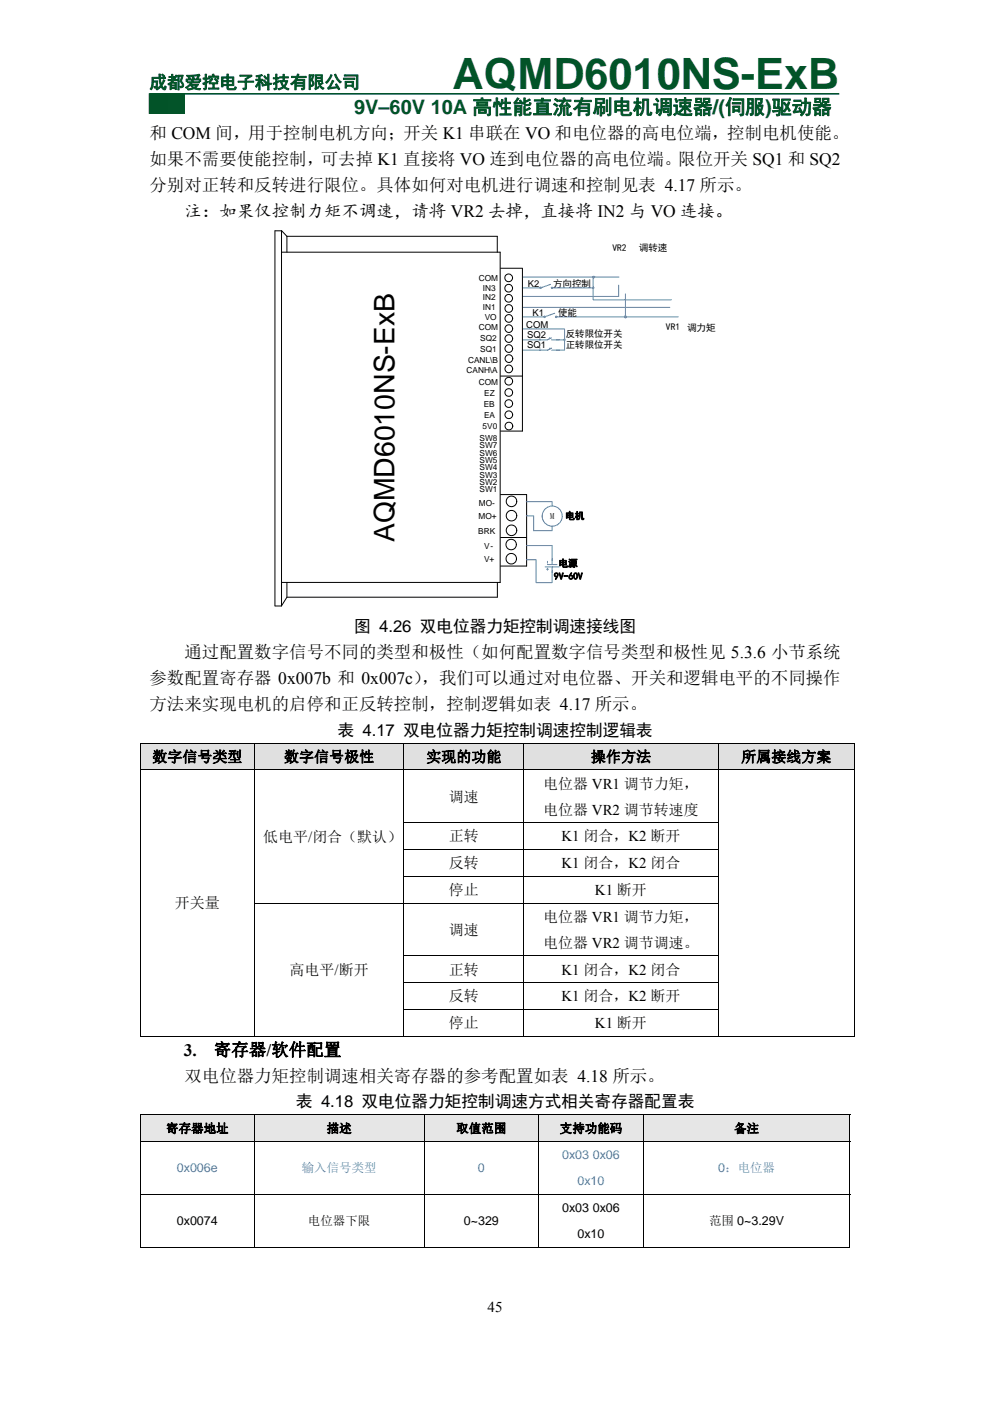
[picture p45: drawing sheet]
<svg xmlns="http://www.w3.org/2000/svg" width="210mm" height="297mm" viewBox="0 0 210 297" stroke-linecap="round" stroke-linejoin="round" font-family="sans-serif">
<defs><g id="words">
<text font-size="9.2" fill="#025328" x="96" y="18.9">AQMD6010NS-ExB</text>
<text font-size="6" x="83.7" y="115" transform="rotate(-90 83.7 115)">AQMD6010NS-ExB</text>
<text font-size="4.2" fill="#025328" x="75.1" y="24.2">9V–60V 10A 高性能直流有刷电机调速器/(伺服)驱动器</text>
<text font-size="3.7" fill="#025328" x="31.7" y="18.7">成都爱控电子科技有限公司</text>
<g font-size="3.7">
<text x="31.7" y="29.5">和 COM 间，用于控制电机方向；开关 K1 串联在 VO 和电位器的高电位端，控制电机使能。</text>
<text x="31.7" y="35">如果不需要使能控制，可去掉 K1 直接将 VO 连到电位器的高电位端。限位开关 SQ1 和 SQ2</text>
<text x="31.7" y="40.5">分别对正转和反转进行限位。具体如何对电机进行调速和控制见表 4.17 所示。</text>
<text x="39.1" y="46">注：如果仅控制力矩不调速，请将 VR2 去掉，直接将 IN2 与 VO 连接。</text>
<text x="39.1" y="139.5">通过配置数字信号不同的类型和极性（如何配置数字信号类型和极性见 5.3.6 小节系统</text>
<text x="31.7" y="145">参数配置寄存器 0x007b 和 0x007c）</text>
<text x="89.5" y="145">，我们可以通过对电位器、开关和逻辑电平的不同操作</text>
<text x="31.7" y="150.5">方法来实现电机的启停和正反转控制，控制逻辑如表 4.17 所示。</text>
<text x="39" y="223.8">3.</text>
<text x="45.3" y="223.8">寄存器/软件配置</text>
<text x="39.1" y="229.3">双电位器力矩控制调速相关寄存器的参考配置如表 4.18 所示。</text>
</g>
<g font-size="3.5">
<text x="75.1" y="134">图 4.26 双电位器力矩控制调速接线图</text>
<text x="71.6" y="156">表 4.17 双电位器力矩控制调速控制逻辑表</text>
<text x="62.8" y="234.8">表 4.18 双电位器力矩控制调速方式相关寄存器配置表</text>
</g>
<g font-size="3.2">
<text x="32.3" y="161.5">数字信号类型</text>
<text x="60.2" y="161.5">数字信号极性</text>
<text x="90.4" y="161.5">实现的功能</text>
<text x="125.3" y="161.5">操作方法</text>
<text x="157.2" y="161.5">所属接线方案</text>
<text x="115.2" y="167.2">电位器 VR1 调节力矩，</text>
<text x="95.2" y="170">调速</text>
<text x="115.2" y="172.7">电位器 VR2 调节转速度</text>
<text x="55.8" y="178.5">低电平/闭合（默认）</text>
<text x="95.2" y="178.4">正转</text>
<text x="119.1" y="178.4">K1 闭合，K2 断开</text>
<text x="95.2" y="184.1">反转</text>
<text x="119.1" y="184.1">K1 闭合，K2 闭合</text>
<text x="95.2" y="189.8">停止</text>
<text x="126.2" y="189.8">K1 断开</text>
<text x="37.1" y="192.6">开关量</text>
<text x="115.2" y="195.5">电位器 VR1 调节力矩，</text>
<text x="95.2" y="198.2">调速</text>
<text x="115.2" y="201">电位器 VR2 调节调速。</text>
<text x="61.4" y="206.7">高电平/断开</text>
<text x="95.2" y="206.6">正转</text>
<text x="119.1" y="206.6">K1 闭合，K2 闭合</text>
<text x="95.2" y="212.3">反转</text>
<text x="119.1" y="212.3">K1 闭合，K2 断开</text>
<text x="95.2" y="218">停止</text>
<text x="126.2" y="218">K1 断开</text>
<text x="103.4" y="278.1">45</text>
</g>
<g font-size="2.6">
<text x="35.2" y="240.2">寄存器地址</text>
<text x="69.3" y="240.2">描述</text>
<text x="96.8" y="240.2">取值范围</text>
<text x="118.7" y="240.2">支持功能码</text>
<text x="155.7" y="240.2">备注</text>
<text x="119.3" y="257">0x03 0x06</text>
<text x="37.5" y="259.8">0x0074</text>
<text x="65.3" y="259.8">电位器下限</text>
<text x="98.4" y="259.8">0~329</text>
<text x="122.5" y="262.5">0x10</text>
<text x="150.4" y="259.8">范围 0~3.29V</text>
</g>
<g font-size="2.6" fill="#3365ff">
<text x="119.3" y="245.8">0x03 0x06</text>
<text x="37.5" y="248.6">0x006e</text>
<text x="64" y="248.6">输入信号类型</text>
<text x="101.3" y="248.6">0</text>
<text x="122.5" y="251.3">0x10</text>
<text x="152.3" y="248.6">0：电位器</text>
</g>
<g font-size="2">
<text x="129.9" y="53.2">VR2</text>
<text x="135.5" y="53.2">调转速</text>
<text x="111.9" y="60.8">K2</text>
<text x="117.3" y="60.7">方向控制</text>
<text x="111.6" y="69.6">COM</text>
<text x="111.8" y="71.6">SQ2</text>
<text x="112.9" y="67">K1</text>
<text x="118.4" y="66.9">使能</text>
<text x="120" y="71.5">反转限位开关</text>
<text x="141.2" y="70.1">VR1</text>
<text x="145.7" y="70.2">调力矩</text>
<text x="111.8" y="73.8">SQ1</text>
<text x="120" y="73.9">正转限位开关</text>
<text x="119.9" y="110">电机</text>
<text x="117.5" y="122.9">9V-60V</text>
<text x="118.5" y="120.1">电源</text>
</g>
<g font-size="1.8">
<text x="101.6" y="59.6">COM</text>
<text x="102.4" y="63.7">IN2</text>
<text x="102.4" y="65.8">IN1</text>
<text x="102.4" y="61.7">IN3</text>
<text x="101.6" y="70">COM</text>
<text x="102.8" y="67.9">VO</text>
<text x="99.3" y="77">CANL\B</text>
<text x="101.9" y="74.6">SQ1</text>
<text x="101.9" y="72.2">SQ2</text>
<text x="99" y="79">CANH\A</text>
<text x="101.6" y="81.6">COM</text>
<text x="102.6" y="86.3">EB</text>
<text x="102.7" y="88.5">EA</text>
<text x="102.7" y="84">EZ</text>
<text x="101.7" y="93.6">SW8</text>
<text x="101.7" y="95.1">SW7</text>
<text x="102.3" y="91.1">5V0</text>
<text x="101.7" y="96.7">SW6</text>
<text x="101.7" y="98.2">SW5</text>
<text x="101.7" y="99.7">SW4</text>
<text x="101.7" y="101.3">SW3</text>
<text x="101.6" y="107.2">MO-</text>
<text x="101.7" y="102.8">SW2</text>
<text x="101.7" y="104.3">SW1</text>
<text x="101.5" y="113.1">BRK</text>
<text x="101.5" y="110.1">MO+</text>
<text x="116.7" y="110">M</text>
<text x="102.7" y="116.4">V-</text>
<text x="102.7" y="119.1">V+</text>
</g>
</g></defs>
<path d="M35.4 19.9h3.7v4.1h-3.7z" fill="#008000"/>
<path d="M35.4 19.9h3.7v4.1h-3.7z" fill="none" stroke="#008000" stroke-width=".26"/>
<path d="M31.7 19.9h3.7v4.1h-3.7z" fill="#025328"/>
<path d="M31.7 19.9h3.7v4.1h-3.7z" fill="none" stroke="#025328" stroke-width=".26"/>
<path d="M31.7 19.9h146.3" fill="none" stroke="#025328" stroke-width=".35"/>
<g fill="#fff">
<path d="M141.8 59.3h9.2v8.9h-9.2z"/>
<path d="M130.7 54.7h8.9v8.6h-8.9z"/>
</g>
<path d="M110.8 58.7h20.5M110.8 62.8h20.4M110.8 61h3.8M110.8 67.2h4.7" fill="none" stroke="#3365ff" stroke-width=".21"/>
<path d="M117.8 67.2a.15 .15 0 0 0 .3 0 .15 .15 0 0 0-.3 0zM115.4 67.2a.16 .16 0 0 0 .3 0 .16 .16 0 0 0-.3 0z" fill-rule="evenodd" fill="#fff"/>
<g fill="none" stroke="#3365ff" stroke-width=".21">
<path d="M117.7 66.4l-2 .7M132.7 62.3v4.9"/>
<circle cx="115.5" cy="67.2" r=".16"/>
<circle cx="118" cy="67.2" r=".15"/>
</g>
<circle cx="132.7" cy="67.2" r=".3" fill="#3365ff"/>
<path d="M118.2 67.2h25.6M131.2 60.5v2.3" fill="none" stroke="#3365ff" stroke-width=".21"/>
<path d="M117 60.9l-.1 .2 .3 .1v-.3zM114.6 60.9v.3l.2-.1v-.2z" fill-rule="evenodd" fill="#fff"/>
<path d="M114.6 60.9h.2l-.1 .3-.2-.1zM116.8 60.3l-2 .7M117 60.9h.2v.3l-.3-.1zM125.8 61v2.6h16.6" fill="none" stroke="#3365ff" stroke-width=".21"/>
<path d="M125.8 61h.1" fill="none" stroke="#3365ff" stroke-width=".52"/>
<circle cx="125.8" cy="58.7" r=".26" fill="#3365ff"/>
<g fill="none" stroke="#3365ff" stroke-width=".21">
<path d="M125.8 58.7v2.3h-8.5M110.8 69.7h8.9v4.5h-1.6M110.9 65.2h31.2M116.7 71.8l-.1-.2-.2 .3M116.7 73.9l-.1-.1-.2 .3M117 72.1h2.7M117 71.6l-.9 .5h-5.2M117 74.2h1.7M117 73.8l-.8 .4h-5.4M111.6 109.4h1.6v3.1h3.9v-.9M111.6 106.4h5.5v.9M111.7 118.7h2v4.8"/>
<path d="M111.7 115.7h5.4v4M116.1 119.7h2M116.1 119v.4M115.6 120.2h3M115.9 120.7h.4M116.1 120.5v.4M117.1 121v2.5h-3.4M117.1 120.2v1.2"/>
<circle cx="117.1" cy="109.4" r="2.14"/>
</g>
<path d="M119.7 72h.1" fill="none" stroke="#3365ff" stroke-width=".52"/>
<g fill="none" stroke="#000" stroke-width=".21">
<path d="M58.3 48.9v79.6h1.4l1.2-1.9v-3.1M58.4 48.9h1.2M59.7 53.5h46.4v70h-46.3M59.7 48.9l1.2 1.2M59.7 48.9v79.5M60.9 50.1h44.6v3.4M60.9 50.1v3.4M106.2 56.9h4.6v34.5h-4.6M106.2 79.7h4.6M106.2 104.9h5.5v15.1h-5.5M106.2 114h5.5M107.7 105.5l.7-.3a1.12 1.12 0 0 1 1.2 1.3l-.3 .6a1.11 1.11 0 0 1-1.3 .2 1.11 1.11 0 0 1-.6-1.1z"/>
<path d="M60.9 126.6h44.6M105.5 123.5v3.1"/>
<circle cx="107.9" cy="58.9" r=".81"/>
<circle cx="107.9" cy="63.2" r=".82"/>
<circle cx="107.9" cy="61.1" r=".82"/>
<circle cx="107.9" cy="65.4" r=".82"/>
<circle cx="107.9" cy="73.9" r=".82"/>
<circle cx="107.9" cy="67.5" r=".82"/>
<circle cx="107.9" cy="78.2" r=".82"/>
<circle cx="107.9" cy="71.8" r=".81"/>
<circle cx="107.9" cy="69.7" r=".81"/>
<circle cx="107.9" cy="76" r=".82"/>
<circle cx="107.9" cy="80.8" r=".82"/>
<circle cx="107.9" cy="85.6" r=".82"/>
<circle cx="107.9" cy="83.2" r=".82"/>
<circle cx="107.9" cy="87.9" r=".82"/>
<circle cx="107.9" cy="90.3" r=".81"/>
<circle cx="108.4" cy="115.5" r="1.11"/>
<circle cx="108.4" cy="118.5" r="1.12"/>
<circle cx="108.5" cy="112.4" r="1.12"/>
<circle cx="108.5" cy="109.3" r="1.11"/>
</g>
<g fill="#e0e0e0">
<path d="M29.9 157.6h23.9v5.6h-23.9z"/>
<path d="M31.7 157.6h20.3v5.6h-20.3z"/>
<path d="M54 157.6h31.6v5.6h-31.6z"/>
<path d="M55.8 157.6h28v5.6h-28z"/>
<path d="M85.8 157.6h25.2v5.6h-25.2z"/>
<path d="M87.6 157.6h21.6v5.6h-21.6z"/>
<path d="M111.2 157.6h41.1v5.6h-41.1z"/>
<path d="M113 157.6h37.4v5.6h-37.4z"/>
<path d="M152.4 157.6h28.7v5.6h-28.7z"/>
<path d="M154.3 157.6h25v5.6h-25z"/>
</g>
<g fill="#000">
<path d="M29.7 157.5h.2v.1h-.2zM181.1 157.5h.2v.1h-.2zM29.7 174.3h.2v.2h-.2zM53.8 174.3h.2v.2h-.2zM152.3 174.3h.1v.2h-.1zM181.1 174.3h.2v.2h-.2zM29.7 180h.2v.2h-.2zM29.7 185.7h.2v.2h-.2zM29.7 191.4h.2v.2h-.2zM53.8 180h.2v.2h-.2zM53.8 185.7h.2v.2h-.2zM152.3 180h.1v.2h-.1z"/>
<path d="M152.3 185.7h.1v.2h-.1zM152.3 191.4h.1v.2h-.1zM181.1 180h.2v.2h-.2zM181.1 185.7h.2v.2h-.2zM181.1 191.4h.2v.2h-.2zM29.7 202.6h.2v.1h-.2zM29.7 208.2h.2v.2h-.2zM29.7 213.9h.2v.2h-.2zM53.8 202.6h.2v.1h-.2zM53.8 208.2h.2v.2h-.2zM53.8 213.9h.2v.2h-.2zM152.3 202.6h.1v.1h-.1z"/>
<path d="M152.3 208.2h.1v.2h-.1zM152.3 213.9h.1v.2h-.1zM181.1 202.6h.2v.1h-.2zM181.1 208.2h.2v.2h-.2zM181.1 213.9h.2v.2h-.2zM181.1 219.6h.2v.2h-.2z"/>
</g>
<g fill="none" stroke="#000" stroke-width=".21">
<path d="M29.7 157.6h151.6M29.8 157.6v5.6M53.9 157.6v5.6M85.7 157.6v5.6M111.1 157.6v5.6M152.4 157.6v5.6M181.2 157.6v5.6M29.7 163.2h151.6M29.8 163.3v11M29.8 174.5v5.5M53.9 163.3v11M53.9 174.5v5.5"/>
<path d="M85.7 163.3v11M85.7 174.5v5.5M111.1 163.3v11M111.1 174.5v5.5M152.3 174.4h-66.7M152.4 163.3v11M152.4 174.5v5.5M181.2 163.3v11M181.2 174.5v5.5M29.8 180.2v5.5M29.8 185.9v5.5M29.8 191.6v11"/>
<path d="M53.9 180.2v5.5M53.9 185.9v5.5M53.9 191.6v11M85.6 185.8h66.7M85.7 180.2v5.5M85.7 185.9v5.5M85.7 191.6v11M111.1 180.2v5.5M111.1 185.9v5.5M111.1 191.6v11M152.3 180.1h-66.7M152.3 191.5h-98.5"/>
<path d="M152.4 180.2v5.5M152.4 185.9v5.5M152.4 191.6v11M181.2 180.2v5.5M181.2 185.9v5.5M181.2 191.6v11M29.7 219.7h24.1M29.8 202.7v5.5M29.8 208.4v5.5M29.8 214.1v5.7M53.9 202.7v5.5M53.9 208.4v5.5"/>
<path d="M53.9 214.1v5.7M54 219.7h31.6M85.6 202.6h66.7M85.6 208.3h66.7M85.6 214h66.7M85.7 202.7v5.5M85.7 208.4v5.5M85.7 214.1v5.7M85.8 219.7h25.2M111.1 202.7v5.5M111.1 208.4v5.5M111.1 214.1v5.7"/>
<path d="M111.2 219.7h41.1M152.4 202.7v5.5M152.4 208.4v5.5M152.4 214.1v5.7M152.4 219.7h28.7M181.2 202.7v5.5M181.2 208.4v5.5M181.2 214.1v5.7"/>
</g>
<g fill="#e6e6e6">
<path d="M29.9 236.5h23.9v5.5h-23.9z"/>
<path d="M31.7 236.5h20.3v5.5h-20.3z"/>
<path d="M54 236.5h35.9v5.5h-35.9z"/>
<path d="M55.8 236.5h32.2v5.5h-32.2z"/>
<path d="M90 236.5h24.2v5.5h-24.2z"/>
<path d="M91.8 236.5h20.6v5.5h-20.6z"/>
<path d="M114.3 236.5h22.1v5.5h-22.1z"/>
<path d="M116.2 236.5h18.4v5.5h-18.4z"/>
<path d="M136.6 236.5h43.5v5.5h-43.5z"/>
<path d="M138.4 236.5h39.9v5.5h-39.9z"/>
</g>
<path d="M29.7 236.3h.2v.2h-.2zM180.1 236.3h.2v.2h-.2zM180.1 264.4h.2v.1h-.2z" fill="#000"/>
<g fill="none" stroke="#000" stroke-width=".21">
<path d="M29.7 236.4h150.6M29.8 236.5v5.5M53.9 236.5v5.5M90 236.5v5.5M114.3 236.5v5.5M136.5 236.5v5.5M180.2 236.5v5.5M29.7 242.1h150.6M29.7 253.2h150.6M29.8 242.1v11.1M29.8 253.3v11.2M53.9 242.1v11.1"/>
<path d="M53.9 253.3v11.2M90 242.1v11.1M90 253.3v11.2M114.3 242.1v11.1M114.3 253.3v11.2M136.5 242.1v11.1M136.5 253.3v11.2M180.2 242.1v11.1M180.2 253.3v11.2M29.7 264.4h24.1M54 264.4h35.9M90 264.4h24.2"/>
<path d="M114.3 264.4h22.1M136.6 264.4h43.5"/>
</g>
<use href="#words"/>
</svg>
